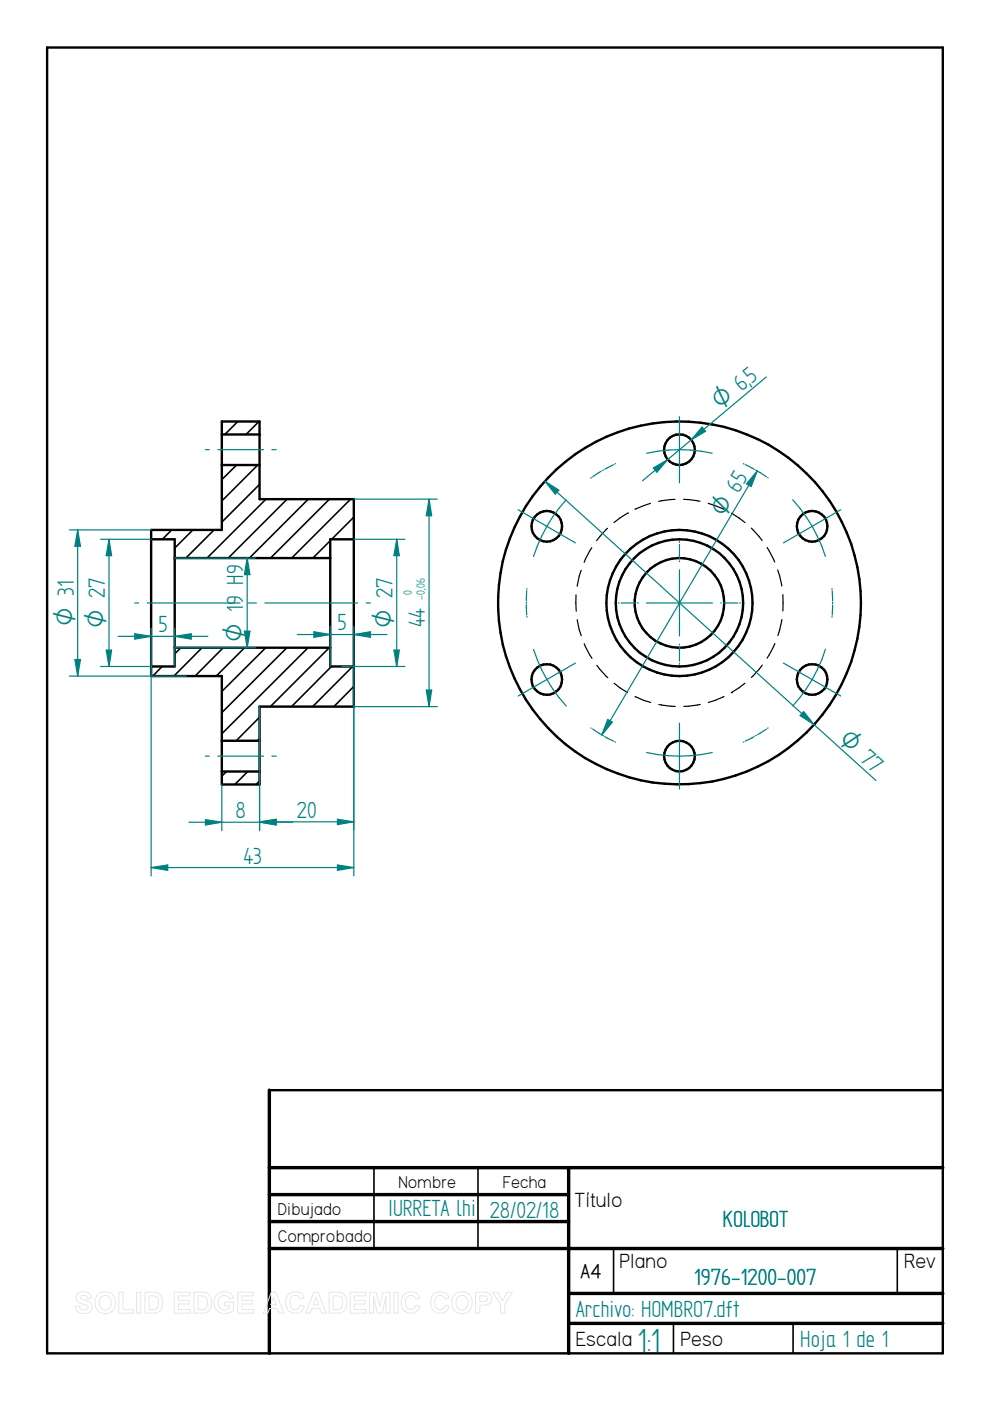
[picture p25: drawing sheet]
<svg xmlns="http://www.w3.org/2000/svg" width="210mm" height="297mm" viewBox="0 0 210 297" stroke-linecap="round" stroke-linejoin="round" font-family="sans-serif">
<defs><g id="words">
<text font-size="8" fill="#008080" x="135.2" y="286.7">1:1</text>
<g font-size="5.6" fill="#008080">
<text x="159.4" y="81.3" transform="rotate(-40 159.4 81.3)">5</text>
<text x="156.7" y="104.7" transform="rotate(-60 156.7 104.7)">65</text>
<text x="33.6" y="134.1">5</text>
<text x="71.5" y="133.6">5</text>
<text x="90.1" y="133" transform="rotate(-90 90.1 133)">44</text>
<text x="50" y="173.5">8</text>
<text x="62.9" y="173.4">20</text>
<text x="51.6" y="183.1">43</text>
<text x="82.3" y="257.7">IURRETA lhi</text>
<text x="103.8" y="258.2">28/02/18</text>
<text x="153.3" y="260.1">KOLOBOT</text>
<text x="147.2" y="272.5">1976-1200-007</text>
<text x="122.1" y="279.1">Archivo: HOMBRO7.dft</text>
<text x="169.7" y="285.5">Hoja 1 de 1</text>
</g>
<g font-size="5.4" fill="#008080">
<text x="152.7" y="87" transform="rotate(-40 152.7 87)">O 6,</text>
<text x="153.6" y="109.9" transform="rotate(-59 153.6 109.9)">O</text>
<text x="15.6" y="132.6" transform="rotate(-90 15.6 132.6)">O 31</text>
<text x="22.2" y="133.2" transform="rotate(-90 22.2 133.2)">O 27</text>
<text x="51.6" y="136" transform="rotate(-90 51.6 136)">O 19 H9</text>
<text x="83.2" y="133.2" transform="rotate(-90 83.2 133.2)">O 27</text>
<text x="177.6" y="157" transform="rotate(42 177.6 157)">O 77</text>
</g>
<g font-size="4.9">
<text x="121.8" y="255.9">Título</text>
<text x="131.4" y="268.8">Plano</text>
<text x="191.7" y="268.8">Rev</text>
<text x="122.1" y="285.3">Escala</text>
<text x="144.3" y="285.3">Peso</text>
</g>
<text font-size="4.7" x="123.1" y="271">A4</text>
<g font-size="4.1">
<text x="84.5" y="251.8">Nombre</text>
<text x="106.6" y="251.8">Fecha</text>
<text x="58.9" y="257.6">Dibujado</text>
<text x="58.9" y="263.3">Comprobado</text>
</g>
<g font-size="2.8" fill="#008080">
<text x="87.3" y="126.1" transform="rotate(-90 87.3 126.1)">0</text>
<text x="90.1" y="127.1" transform="rotate(-90 90.1 127.1)">-0,06</text>
</g>
</g></defs>
<g fill="none" stroke="#000" stroke-width=".51">
<path d="M10 10.1h189.9v276.8h-189.9zM47 89.4h8v16.4h20v44h-20v16.5h-8v-23h-15v-30.9h15zM47 98.6h8M47 92.1h8M32 114.3h5v27h-5M37 118.3h33M75 114.3h-5v27h5M37 137.3h33M47 157.1h8M47 163.6h8M57.1 231.1h142.8"/>
<circle cx="144.1" cy="95.3" r="3.3"/>
<circle cx="115.9" cy="111.6" r="3.2"/>
<circle cx="172.2" cy="111.6" r="3.2"/>
<circle cx="144.1" cy="127.8" r="9.5"/>
<circle cx="144.1" cy="127.8" r="15.5"/>
<circle cx="144.1" cy="127.8" r="38.5"/>
<circle cx="144.1" cy="127.8" r="13.5"/>
<circle cx="115.9" cy="144.1" r="3.2"/>
<circle cx="172.2" cy="144.1" r="3.2"/>
<circle cx="144.1" cy="160.3" r="3.3"/>
</g>
<path d="M57.1 231.1v55.8M57.1 247.6h142.8M57.1 253.3h63.5M57.1 259h63.5M120.6 247.6v39.3M57.1 264.7h142.8M120.6 274.2h79.3M120.6 280.6h79.3" fill="none" stroke="#000" stroke-width=".72"/>
<g fill="none" stroke="#000" stroke-width=".34">
<path d="M50.2 98.6l-3.2 3.1M50.4 89.4l-2.7 2.7M54.7 98.6l-7.7 7.6M54.9 89.4l-2.7 2.7M36.4 112.4l-2 1.9M40.9 112.4l-3.9 3.8M45.4 112.4l-6 5.9M55 102.7l-8 8M56.4 105.8l-12.5 12.5M60.9 105.8l-12.5 12.5M65.4 105.8l-12.5 12.5M69.8 105.8l-12.4 12.5"/>
<path d="M70 114.6l-3.7 3.7M74.3 105.8l-12.5 12.5M75 109.6l-4.7 4.7M75 114.1l-.2 .2M38.4 137.3l-1.4 1.3M42.8 137.3l-5.9 6M47.3 137.3l-5.9 6M51.9 137.3l-6.1 6M56.3 137.3l-9.3 9.3M60.8 137.3l-13.8 13.8M65.3 137.3l-18.3 18.3M69.8 137.3l-12.5 12.5"/>
<path d="M34.4 141.3l-2 2M55 152.1l-4.9 5M55 156.6l-.4 .5M70.3 141.3l-8.5 8.5M74.8 141.3l-8.5 8.5M75 145.5l-4.2 4.3M48 163.6l-1 .9M52.5 163.6l-2.7 2.7M55 165.6l-.7 .7M79.3 247.6v17.1M101.3 247.6v17.1M130.1 264.8v9.4"/>
<path d="M190.2 264.8v9.4M142.8 280.6v6.3M168.1 280.6v6.3"/>
</g>
<g fill="none" stroke="#000" stroke-width=".25">
<path d="M125.5 116.1l-1.6 3.1M128.8 112l-2.3 2.6M133.1 108.8h.1M133.1 108.8l-2.9 2M137.9 106.7l-3.3 1.2M143.1 105.9l-3.4 .4M144.9 105.9l3.5 .4M150.2 106.7l3.3 1.2M155.1 108.8l2.8 2M159.3 112l2.3 2.6M162.6 116.1l1.7 3.1M122.1 126.1l.1 3.5"/>
<path d="M122.4 131.4l.8 3.4M123.2 120.9l-.4 1.2-.4 2.2M123.9 136.5l1.6 3.1M164.3 136.4l-1.7 3.1M164.9 120.9l.8 3.3M165.8 131.4l-.9 3.3M166 126.1v3.4M126.5 141.1l2.4 2.6M130.2 144.9l2.9 2M134.7 147.7l3.3 1.2M139.7 149.4l3.5 .4M148.5 149.4l-3.5 .4"/>
<path d="M153.5 147.7l-3.3 1.2M155.1 146.9h.1M157.9 144.9l-2.8 2M161.6 141l-2.3 2.6"/>
</g>
<g fill="none" stroke="#008080" stroke-width=".25">
<path d="M43.6 95.3h.8M46.2 95.3h9.7M57.7 95.3h.8M127.5 99.9l-1.9 1.2M127.9 99.7l-.1 .1M130.1 98.5l-1.9 1M130.5 98.3h-.1M137.1 96.1a32 32 0 0 1 13.9 0M144.1 88.3v14.1M157.6 98.3l.1 .1M158 98.5l1.9 1M160.2 99.7l.2 .1"/>
<path d="M160.6 99.8l-33 56M160.7 99.9l1.8 1.2M109.9 108.1l12.1 7M120.1 106a32.9 32.9 0 0 0-7 12M125.4 101.3h-.1M144.1 114.9v.1M144.1 115.4v3.1M144.1 118.9v.2M162.8 101.3h.1M168.1 106a31.4 31.4 0 0 1 6.9 12M178.3 108.1l-12.2 7M28.6 127.8h.8"/>
<path d="M31.2 127.8h19.7M52.7 127.8h1.7M56.2 127.8h19.7M77.6 127.8h.9M111.6 127.7v.2M111.6 128.2l.1 2.2M111.7 125.2l-.1 2.2M111.7 124.8v.1M111.7 130.7v.2M113.1 137.7a32.9 32.9 0 0 0 7 12M131.1 127.8h.2M131.7 127.8h3"/>
<path d="M135.2 127.8h.1M137.1 127.8h13.9M144.1 120.8v14M144.1 136.6v.1M144.1 137.2v3M152.8 127.8h.2M153.4 127.8h3M156.8 127.8h.3M175 137.7a31.4 31.4 0 0 1-6.9 12M176.4 124.8v.2M176.4 130.7v.2M176.4 125.3l.1 2.1"/>
<path d="M176.5 128.3l-.1 2.1M176.5 127.7v.3M122 140.6l-12.1 7M125.3 154.3v.1M125.6 154.6l1.8 1.1M127.7 155.9l.2 .1M128.2 156.2l1.9 .9M128.9 152.5l.9 .6-2.2 2.7zM130.4 157.3l.1 .1M137.1 159.6a32 32 0 0 0 13.9 0M144.1 140.6v.2M144.1 153.3v14"/>
<path d="M157.7 157.3l-.1 .1M159.9 156.2l-1.9 .9M160.4 155.9l-.2 .1M162.5 154.6l-1.8 1.1M162.9 154.3l-.2 .1M166.1 140.6l12.2 7M43.6 160.3h.8M46.2 160.3h9.7M57.7 160.3h.8"/>
</g>
<path d="M128.9 152.5l.9 .6-2.2 2.7z" fill="#008080"/>
<path d="M160.6 99.8l-1.3 3.4-1-.6z" fill="none" stroke="#008080" stroke-width=".25"/>
<path d="M160.6 99.8l-1.3 3.4-1-.6z" fill="#008080"/>
<path d="M115.5 102l70.2 63.5M115.5 102l3 1.9-.8 .9z" fill="none" stroke="#008080" stroke-width=".25"/>
<path d="M115.5 102l3 1.9-.8 .9z" fill="#008080"/>
<path d="M170.4 150.9l2.2 2.7-3-1.9z" fill="none" stroke="#008080" stroke-width=".25"/>
<path d="M170.4 150.9l2.2 2.7-3-1.9z" fill="#008080"/>
<path d="M162.5 79.9l-26.3 22M138.5 99.2l3.1-1.7-2.3 2.6z" fill="none" stroke="#008080" stroke-width=".25"/>
<path d="M138.5 99.2l3.1-1.7-2.3 2.6z" fill="#008080"/>
<path d="M148.8 90.6l.8 .8-3 1.9z" fill="none" stroke="#008080" stroke-width=".25"/>
<path d="M148.8 90.6l.8 .8-3 1.9z" fill="#008080"/>
<path d="M32 141.3v44.4M75 141.3v44.4M32 183.9l3.6-.5v1.1z" fill="none" stroke="#008080" stroke-width=".25"/>
<path d="M32 183.9l3.6-.5v1.1z" fill="#008080"/>
<path d="M71.5 183.4l3.5 .5-3.5 .6z" fill="none" stroke="#008080" stroke-width=".25"/>
<path d="M71.5 183.4l3.5 .5-3.5 .6z" fill="#008080"/>
<path d="M55 149.8v26.2M75 149.8v26.2M71.5 173.7l3.5 .5-3.5 .6zM32 183.9h43" fill="none" stroke="#008080" stroke-width=".25"/>
<path d="M71.5 173.7l3.5 .5-3.5 .6z" fill="#008080"/>
<path d="M55 174.2l3.5-.5v1.1z" fill="none" stroke="#008080" stroke-width=".25"/>
<path d="M55 174.2l3.5-.5v1.1z" fill="#008080"/>
<path d="M66.5 133.9l3.5 .6-3.5 .6zM70 132.8v8.5M75 132.8v8.5M55 174.2h20" fill="none" stroke="#008080" stroke-width=".25"/>
<path d="M66.5 133.9l3.5 .6-3.5 .6z" fill="#008080"/>
<path d="M75 134.5l3.5-.6v1.2z" fill="none" stroke="#008080" stroke-width=".25"/>
<path d="M75 134.5l3.5-.6v1.2z" fill="#008080"/>
<path d="M75 114.3h10.9M84.1 114.3l.6 3.5h-1.2zM63 134.5h19M72.5 141.3h13.4" fill="none" stroke="#008080" stroke-width=".25"/>
<path d="M84.1 114.3l.6 3.5h-1.2z" fill="#008080"/>
<path d="M83.5 137.8h1.2l-.6 3.5z" fill="none" stroke="#008080" stroke-width=".25"/>
<path d="M83.5 137.8h1.2l-.6 3.5z" fill="#008080"/>
<path d="M21.3 114.3h10.7M23.1 114.3l.6 3.5h-1.2zM84.1 114.3v27M21.3 141.3h10.7" fill="none" stroke="#008080" stroke-width=".25"/>
<path d="M23.1 114.3l.6 3.5h-1.2z" fill="#008080"/>
<path d="M22.5 137.8h1.2l-.6 3.5z" fill="none" stroke="#008080" stroke-width=".25"/>
<path d="M22.5 137.8h1.2l-.6 3.5z" fill="#008080"/>
<path d="M23.1 114.3v27M37 118.3h17.2M52.4 118.3l.6 3.5h-1.2zM37 137.3h17.2" fill="none" stroke="#008080" stroke-width=".25"/>
<path d="M52.4 118.3l.6 3.5h-1.2z" fill="#008080"/>
<path d="M51.8 133.8h1.2l-.6 3.5z" fill="none" stroke="#008080" stroke-width=".25"/>
<path d="M51.8 133.8h1.2l-.6 3.5z" fill="#008080"/>
<path d="M14.7 112.4h17.3M16.5 112.4l.6 3.4h-1.2zM52.4 118.3v19M14.7 143.3h24.8" fill="none" stroke="#008080" stroke-width=".25"/>
<path d="M16.5 112.4l.6 3.4h-1.2z" fill="#008080"/>
<path d="M15.9 139.8h1.2l-.6 3.5z" fill="none" stroke="#008080" stroke-width=".25"/>
<path d="M15.9 139.8h1.2l-.6 3.5z" fill="#008080"/>
<path d="M16.5 112.4v30.9M75 105.8h17.7M91 105.8l.5 3.5h-1.1zM75 149.8h17.7" fill="none" stroke="#008080" stroke-width=".25"/>
<path d="M91 105.8l.5 3.5h-1.1z" fill="#008080"/>
<path d="M90.4 146.3h1.1l-.5 3.5z" fill="none" stroke="#008080" stroke-width=".25"/>
<path d="M90.4 146.3h1.1l-.5 3.5z" fill="#008080"/>
<path d="M91 105.8v44M28.6 134.4l3.4 .5-3.4 .6zM32 133.2v8.1M37 133.2v8.1" fill="none" stroke="#008080" stroke-width=".25"/>
<path d="M28.6 134.4l3.4 .5-3.4 .6z" fill="#008080"/>
<path d="M37 134.9l3.6-.5v1.1z" fill="none" stroke="#008080" stroke-width=".25"/>
<path d="M37 134.9l3.6-.5v1.1z" fill="#008080"/>
<path d="M25.1 134.9h19M47 166.3v9.8M55 166.3v9.8M55 174.3l3.5-.5v1.1z" fill="none" stroke="#008080" stroke-width=".25"/>
<path d="M55 174.3l3.5-.5v1.1z" fill="#008080"/>
<path d="M43.6 173.8l3.4 .5-3.4 .6z" fill="none" stroke="#008080" stroke-width=".25"/>
<path d="M43.6 173.8l3.4 .5-3.4 .6z" fill="#008080"/>
<path d="M40 174.3h22.1" fill="none" stroke="#008080" stroke-width=".25"/>
<g fill="none" stroke="#e6e6e6" stroke-width=".21">
<path d="M16.4 274.3a1.87 1.87 0 0 1 2.9 .6l.1 .4h-.9a.82 .82 0 0 0-.6-.7 .82 .82 0 0 0-.9 .5l.3 .3a2.86 2.86 0 0 1 2.2 1.2 1.44 1.44 0 0 1-1.7 1.9 1.61 1.61 0 0 1-1.8-1.5l.8-.1a.92 .92 0 0 0 .9 .8 .92 .92 0 0 0 .9-.7l-.4-.4a2.27 2.27 0 0 1-2-1.2v-.7zM20.7 274.4a2.26 2.26 0 0 1 2.9-.1 2.26 2.26 0 0 1 .8 2.7 2.2 2.2 0 0 1-2.8 1.4 2.2 2.2 0 0 1-1.4-2.8zM21.4 275a1.35 1.35 0 0 1 1.7-.1 1.35 1.35 0 0 1 .5 1.6 1.28 1.28 0 0 1-1.5 1.2 1.28 1.28 0 0 1-1.1-1.5l.1-.7zM25.2 274h.9v3.7h2.3v.7h-3.2zM29 274h.8v4.4h-.8zM30.7 274h1.7a2.01 2.01 0 0 1 2.1 2.6 1.85 1.85 0 0 1-2.1 1.8h-1.7zM31.6 274.7a1.68 1.68 0 0 1 1.8 .5 1.75 1.75 0 0 1-.5 2.4l-1.3 .1zM37 274h3.3v.7h-2.5v1h2.3v.8h-2.3v1.2h2.5v.7h-3.3zM41.1 274h1.7a2.01 2.01 0 0 1 2 2.6 1.85 1.85 0 0 1-2 1.8h-1.7zM42 274.7a1.68 1.68 0 0 1 1.8 .5 1.75 1.75 0 0 1-.6 2.4l-1.2 .1zM46 274.4a2.13 2.13 0 0 1 3.5 .9l-.9 .1a1.22 1.22 0 0 0-1.5-.7 1.22 1.22 0 0 0-.8 1.4 1.4 1.4 0 0 0 .7 1.5 1.4 1.4 0 0 0 1.6-.2v-.6h-1v-.7h1.9v1.7a2.42 2.42 0 0 1-3.1 .4 2.42 2.42 0 0 1-.9-3zM50.4 274h3.3v.7h-2.4v1h2.3v.8h-2.3v1.2h2.5v.7h-3.4z"/>
<path d="M57.5 274h1l1.7 4.4h-1l-.4-1h-1.7l-.3 1h-1zM58 275.1l.6 1.5h-1.2zM61.1 274.5a1.96 1.96 0 0 1 3.4 .8l-.9 .1a1.13 1.13 0 0 0-1.4-.7 1.13 1.13 0 0 0-.7 1.4 1.15 1.15 0 0 0 .7 1.5 1.15 1.15 0 0 0 1.5-.9l.8 .3a2.05 2.05 0 0 1-2.6 1.3 2.05 2.05 0 0 1-1.3-2.5l.2-.8zM66.5 274h.9l1.8 4.4h-1l-.4-1h-1.7l-.4 1h-.9zM67 275.1l.6 1.5h-1.2zM69.8 274h1.6a2.01 2.01 0 0 1 2.1 2.6 1.85 1.85 0 0 1-2 1.8h-1.7zM70.7 274.7a1.68 1.68 0 0 1 1.8 .5 1.75 1.75 0 0 1-.6 2.4l-1.2 .1zM74.3 274h3.3v.7h-2.5v1h2.3v.8h-2.3v1.2h2.5v.7h-3.3zM78.4 274h1.4l.7 3 .7-3h1.5v4.4h-.8l-.1-3.5-.8 3.5h-1l-.8-3.5v3.5h-.8zM83.5 274h.9v4.4h-.9zM85.6 274.5a1.96 1.96 0 0 1 3.4 .8l-.9 .1a1.13 1.13 0 0 0-1.4-.7 1.13 1.13 0 0 0-.7 1.4 1.15 1.15 0 0 0 .7 1.5 1.15 1.15 0 0 0 1.5-.9l.8 .3a2.05 2.05 0 0 1-2.5 1.3 2.05 2.05 0 0 1-1.4-2.5l.2-.8zM91.9 274.5a1.96 1.96 0 0 1 3.3 .8l-.8 .1a1.13 1.13 0 0 0-1.4-.7 1.13 1.13 0 0 0-.8 1.4 1.15 1.15 0 0 0 .8 1.5 1.15 1.15 0 0 0 1.4-.9l.8 .3a2.05 2.05 0 0 1-2.5 1.3 2.05 2.05 0 0 1-1.4-2.5l.2-.8z"/>
<path d="M96.4 274.4a2.26 2.26 0 0 1 2.8-.1 2.26 2.26 0 0 1 .8 2.7 2.2 2.2 0 0 1-2.8 1.4 2.2 2.2 0 0 1-1.4-2.8zM97 275a1.35 1.35 0 0 1 1.7-.1 1.35 1.35 0 0 1 .5 1.6 1.28 1.28 0 0 1-1.4 1.2 1.28 1.28 0 0 1-1.1-1.5l.1-.7zM100.8 274h1.5a1.45 1.45 0 0 1 1.7 .5 1.45 1.45 0 0 1-.1 1.8 2.66 2.66 0 0 1-2.2 .4v1.7h-.9zM101.7 274.7h.5a.82 .82 0 0 1 1.1 .8l-.3 .4-1.3 .1zM104.5 274h1l1.1 1.8 1-1.8h1l-1.6 2.6v1.8h-.9v-1.9z"/>
</g>
<use href="#words"/>
</svg>
